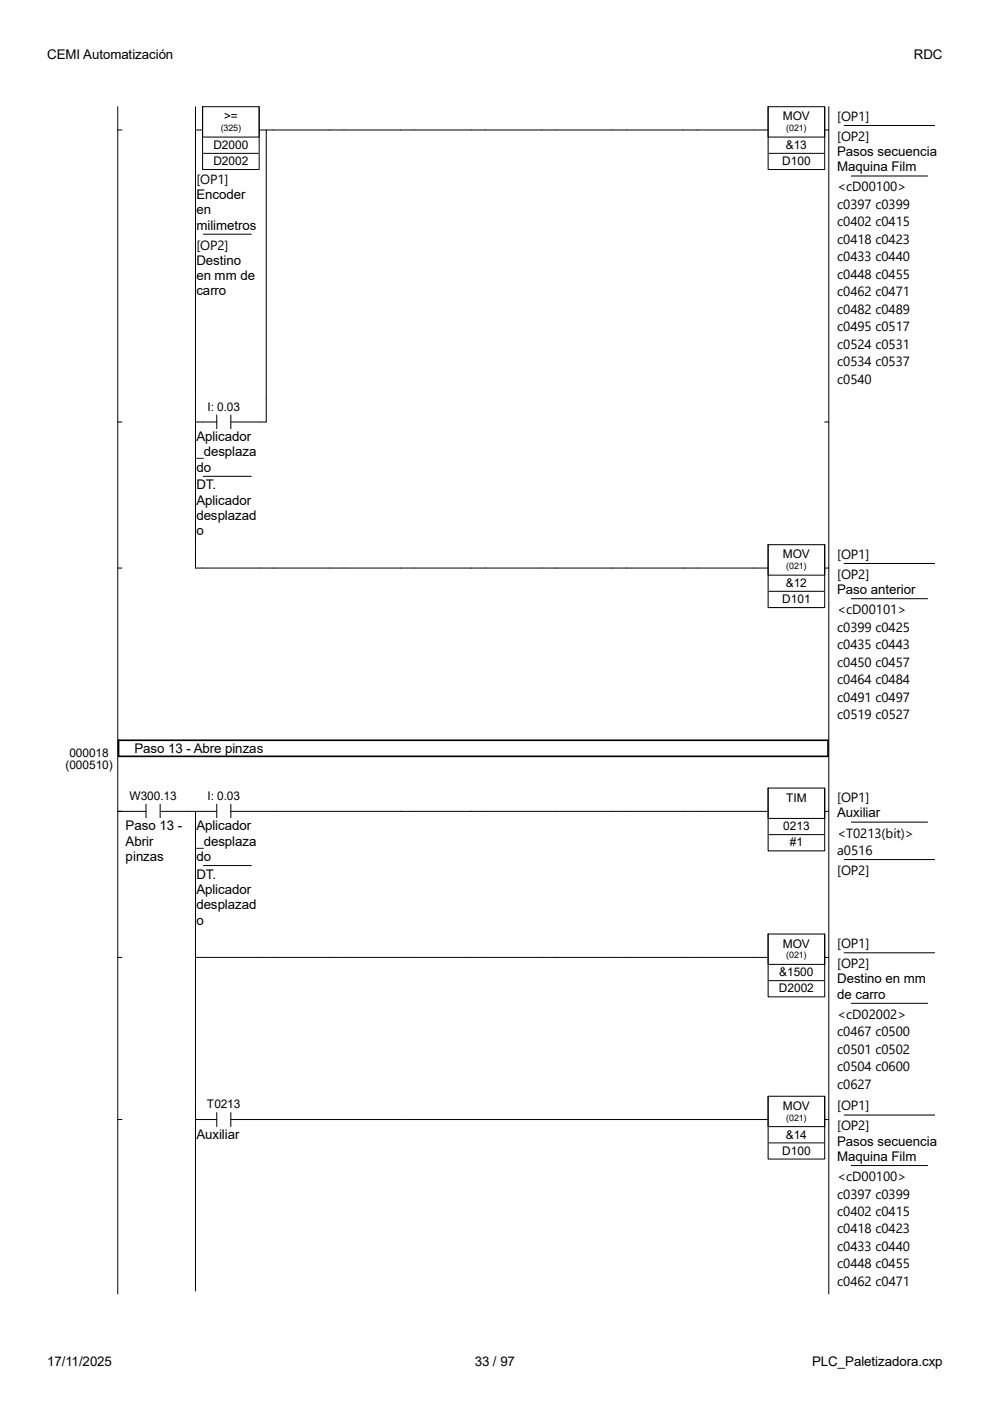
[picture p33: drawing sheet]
<svg xmlns="http://www.w3.org/2000/svg" width="210mm" height="297mm" viewBox="0 0 210 297" stroke-linecap="round" stroke-linejoin="round" font-family="sans-serif">
<defs><g id="words">
<g font-size="2.8">
<text x="10" y="12.5">CEMI Automatización</text>
<text x="193.8" y="12.5">RDC</text>
<text x="177.6" y="25.6">[OP1]</text>
<text x="177.6" y="29.9">[OP2]</text>
<text x="177.6" y="33.1">Pasos secuencia</text>
<text x="41.7" y="38.9">[OP1]</text>
<text x="177.6" y="36.3">Maquina Film</text>
<text x="177.6" y="40.6">&lt;cD00100&gt;</text>
<text x="41.7" y="42.2">Encoder</text>
<text x="41.7" y="45.4">en</text>
<text x="177.6" y="44.3">c0397 c0399</text>
<text x="41.7" y="48.7">milimetros</text>
<text x="41.7" y="52.9">[OP2]</text>
<text x="177.6" y="48">c0402 c0415</text>
<text x="177.6" y="51.7">c0418 c0423</text>
<text x="41.7" y="56.1">Destino</text>
<text x="41.7" y="59.4">en mm de</text>
<text x="177.6" y="55.4">c0433 c0440</text>
<text x="177.6" y="59.1">c0448 c0455</text>
<text x="41.7" y="62.6">carro</text>
<text x="177.6" y="62.8">c0462 c0471</text>
<text x="177.6" y="66.5">c0482 c0489</text>
<text x="177.6" y="70.2">c0495 c0517</text>
<text x="177.6" y="73.9">c0524 c0531</text>
<text x="177.6" y="77.6">c0534 c0537</text>
<text x="177.6" y="81.3">c0540</text>
<text x="41.7" y="93.5">Aplicador</text>
<text x="41.7" y="96.7">_desplaza</text>
<text x="41.7" y="100">do</text>
<text x="41.7" y="103.8">DT.</text>
<text x="41.7" y="107">Aplicador</text>
<text x="41.7" y="110.3">desplazad</text>
<text x="41.7" y="113.5">o</text>
<text x="177.6" y="118.5">[OP1]</text>
<text x="177.6" y="122.7">[OP2]</text>
<text x="177.6" y="125.9">Paso anterior</text>
<text x="177.6" y="130.2">&lt;cD00101&gt;</text>
<text x="177.6" y="133.9">c0399 c0425</text>
<text x="177.6" y="137.6">c0435 c0443</text>
<text x="177.6" y="141.3">c0450 c0457</text>
<text x="177.6" y="145">c0464 c0484</text>
<text x="177.6" y="148.7">c0491 c0497</text>
<text x="177.6" y="152.4">c0519 c0527</text>
<text x="28.5" y="159.6">Paso 13 - Abre pinzas</text>
<text x="177.6" y="170.1">[OP1]</text>
<text x="177.6" y="173.3">Auxiliar</text>
<text x="26.6" y="176">Paso 13 -</text>
<text x="26.6" y="179.3">Abrir</text>
<text x="41.7" y="176">Aplicador</text>
<text x="41.7" y="179.3">_desplaza</text>
<text x="177.6" y="177.6">&lt;T0213(bit)&gt;</text>
<text x="26.6" y="182.5">pinzas</text>
<text x="41.7" y="182.5">do</text>
<text x="177.6" y="181.3">a0516</text>
<text x="177.6" y="185.5">[OP2]</text>
<text x="41.7" y="186.3">DT.</text>
<text x="41.7" y="189.5">Aplicador</text>
<text x="41.7" y="192.8">desplazad</text>
<text x="41.7" y="196">o</text>
<text x="177.6" y="201">[OP1]</text>
<text x="177.6" y="205.3">[OP2]</text>
<text x="177.6" y="208.5">Destino en mm</text>
<text x="177.6" y="211.8">de carro</text>
<text x="177.6" y="216">&lt;cD02002&gt;</text>
<text x="177.6" y="219.7">c0467 c0500</text>
<text x="177.6" y="223.4">c0501 c0502</text>
<text x="177.6" y="227.1">c0504 c0600</text>
<text x="177.6" y="230.8">c0627</text>
<text x="177.6" y="235.4">[OP1]</text>
<text x="177.6" y="239.7">[OP2]</text>
<text x="41.7" y="241.4">Auxiliar</text>
<text x="177.6" y="242.9">Pasos secuencia</text>
<text x="177.6" y="246.1">Maquina Film</text>
<text x="177.6" y="250.4">&lt;cD00100&gt;</text>
<text x="177.6" y="254.1">c0397 c0399</text>
<text x="177.6" y="257.8">c0402 c0415</text>
<text x="177.6" y="261.5">c0418 c0423</text>
<text x="177.6" y="265.2">c0433 c0440</text>
<text x="177.6" y="268.9">c0448 c0455</text>
<text x="177.6" y="272.6">c0462 c0471</text>
<text x="10" y="289.5">17/11/2025</text>
<text x="100.7" y="289.5">33 / 97</text>
<text x="172.3" y="289.5">PLC_Paletizadora.cxp</text>
</g>
<g font-size="2.5">
<text x="47.5" y="25.5">&gt;=</text>
<text x="166.1" y="25.5">MOV</text>
<text x="45.3" y="31.6">D2000</text>
<text x="45.3" y="35">D2002</text>
<text x="165.9" y="35">D100</text>
<text x="166.7" y="31.6">&amp;13</text>
<text x="44" y="87.1">I: 0.03</text>
<text x="166.1" y="118.4">MOV</text>
<text x="166.7" y="124.4">&amp;12</text>
<text x="165.9" y="127.9">D101</text>
<text x="14.7" y="160.5">000018</text>
<text x="13.9" y="163.1">(000510)</text>
<text x="27.5" y="169.6">W300.13</text>
<text x="44" y="169.6">I: 0.03</text>
<text x="166.8" y="169.9">TIM</text>
<text x="166.1" y="176">0213</text>
<text x="167.5" y="179.5">#1</text>
<text x="166.1" y="200.9">MOV</text>
<text x="165.3" y="207">&amp;1500</text>
<text x="165.2" y="210.4">D2002</text>
<text x="43.9" y="234.9">T0213</text>
<text x="166.1" y="235.3">MOV</text>
<text x="165.9" y="244.8">D100</text>
<text x="166.7" y="241.4">&amp;14</text>
</g>
<g font-size="1.9">
<text x="46.8" y="27.8">(325)</text>
<text x="166.8" y="27.8">(021)</text>
<text x="166.8" y="120.6">(021)</text>
<text x="166.8" y="203.2">(021)</text>
<text x="166.8" y="237.6">(021)</text>
</g>
</g></defs>
<path d="M25 22.6v251.7M43 22.6h12v6.5h-12zM175.8 22.6v251.7" fill="none" stroke="#000" stroke-width=".21"/>
<g fill="#fff">
<path d="M47.5 23.2h2.9v2.9h-2.9z"/>
<path d="M46.8 26.1h4.4v2.1h-4.4z"/>
<path d="M45.3 29.3h7.4v2.9h-7.4z"/>
</g>
<path d="M43.1 32.5h11.7" fill="none" stroke="#000" stroke-width=".21"/>
<g fill="#fff">
<path d="M45.3 32.8h7.4v2.8h-7.4z"/>
<path d="M41.7 35.9h6.8v3.7h-6.8z"/>
<path d="M41.7 39.6h11.2v3.2h-11.2z"/>
<path d="M41.7 42.9h3.9v3.2h-3.9z"/>
<path d="M41.7 46.1h12.8v3.2h-12.8z"/>
</g>
<path d="M43.1 49.7h10.2" fill="none" stroke="#000" stroke-width=".21"/>
<g fill="#fff">
<path d="M41.7 49.9h6.8v3.7h-6.8z"/>
<path d="M41.7 53.6h10.2v3.2h-10.2z"/>
<path d="M41.7 56.9h12.4v3.1h-12.4z"/>
<path d="M41.7 60.1h6.3v3.2h-6.3z"/>
</g>
<path d="M43 22.6v13.3h12v-13.3M58 27.6h12M73 27.6h11.9M87.9 27.6h12M103 27.6h11.9M117.9 27.6h12M132.9 27.6h12M147.9 27.6h12M162.9 22.6h12v6.5h-12z" fill="none" stroke="#000" stroke-width=".21"/>
<g fill="#fff">
<path d="M166.1 23.2h5.7v2.9h-5.7z"/>
<path d="M166.8 26.1h4.3v2.1h-4.3z"/>
<path d="M166.7 29.3h4.5v2.9h-4.5z"/>
</g>
<path d="M163.1 32.5h11.6" fill="none" stroke="#000" stroke-width=".21"/>
<g fill="#fff">
<path d="M165.9 32.8h6.1v2.8h-6.1z"/>
<path d="M177.6 22.6h6.8v3.7h-6.8z"/>
</g>
<path d="M179 26.6h19.2" fill="none" stroke="#000" stroke-width=".21"/>
<g fill="#fff">
<path d="M177.6 26.9h6.8v3.7h-6.8z"/>
<path d="M177.6 30.6h22v3.1h-22z"/>
<path d="M177.6 33.8h16.8v3.2h-16.8z"/>
</g>
<path d="M180.6 37.3h16.1" fill="none" stroke="#000" stroke-width=".21"/>
<g fill="#fff">
<path d="M177.6 37.6h14.7v3.7h-14.7z"/>
<path d="M177.6 41.3h15.5v3.7h-15.5z"/>
<path d="M177.6 45h15.5v3.7h-15.5z"/>
<path d="M177.6 48.7h15.5v3.7h-15.5z"/>
<path d="M177.6 52.4h15.5v3.7h-15.5z"/>
<path d="M177.6 56.1h15.5v3.7h-15.5z"/>
<path d="M177.6 59.8h15.5v3.7h-15.5z"/>
<path d="M177.6 63.5h15.5v3.7h-15.5z"/>
<path d="M177.6 67.2h15.5v3.7h-15.5z"/>
<path d="M177.6 70.9h15.5v3.7h-15.5z"/>
<path d="M177.6 74.6h15.5v3.7h-15.5z"/>
<path d="M177.6 78.3h8.1v3.7h-8.1z"/>
</g>
<g fill="none" stroke="#000" stroke-width=".21">
<path d="M25 27.6h.9M41.5 27.6h1.5M41.5 22.6v61.9M55 27.6h1.5v56.9M56.5 27.6h1.5M70 27.6h3M84.9 27.6h3M99.9 27.6h3.1M114.9 27.6h3M129.9 27.6h3M144.9 27.6h3M159.9 27.6h3"/>
<path d="M162.9 22.6v13.3h12v-13.3M174.9 27.6h.9"/>
</g>
<path d="M44 84.8h7v2.8h-7z" fill="#fff"/>
<path d="M43 89.5h3M46 88v3M49 89.5h6M49 88v3" fill="none" stroke="#000" stroke-width=".21"/>
<g fill="#fff">
<path d="M41.7 91h11.7v3.1h-11.7z"/>
<path d="M41.7 94.2h12.8v3.2h-12.8z"/>
<path d="M41.7 97.5h3.1v3.1h-3.1z"/>
</g>
<path d="M43.1 101h10.2" fill="none" stroke="#000" stroke-width=".21"/>
<g fill="#fff">
<path d="M41.7 101.2h5v3.2h-5z"/>
<path d="M41.7 104.5h12.4v3.1h-12.4z"/>
<path d="M41.7 107.7h12.8v3.2h-12.8z"/>
<path d="M41.7 111h1.5v3.1h-1.5z"/>
</g>
<g fill="none" stroke="#000" stroke-width=".21">
<path d="M25 89.5h.9M41.5 89.5h1.5M41.5 84.5v31M56.5 84.5v5h-1.5M174.9 89.5h.9M162.9 115.5h12v6.4h-12zM43 120.4h12M58 120.4h12M73 120.4h11.9M87.9 120.4h12M103 120.4h11.9M117.9 120.4h12"/>
<path d="M132.9 120.4h12M147.9 120.4h12"/>
</g>
<g fill="#fff">
<path d="M166.1 116.1h5.7v2.8h-5.7z"/>
<path d="M166.8 118.9h4.3v2.2h-4.3z"/>
<path d="M166.7 122.2h4.5v2.8h-4.5z"/>
</g>
<path d="M163.1 125.4h11.6" fill="none" stroke="#000" stroke-width=".21"/>
<g fill="#fff">
<path d="M165.9 125.6h6.1v2.9h-6.1z"/>
<path d="M177.6 115.5h6.8v3.7h-6.8z"/>
</g>
<path d="M179 119.5h19.2" fill="none" stroke="#000" stroke-width=".21"/>
<g fill="#fff">
<path d="M177.6 119.7h6.8v3.7h-6.8z"/>
<path d="M177.6 123.4h16.6v3.2h-16.6z"/>
</g>
<path d="M180.6 126.9h16.1" fill="none" stroke="#000" stroke-width=".21"/>
<g fill="#fff">
<path d="M177.6 127.2h14.7v3.7h-14.7z"/>
<path d="M177.6 130.9h15.5v3.7h-15.5z"/>
<path d="M177.6 134.6h15.5v3.7h-15.5z"/>
<path d="M177.6 138.3h15.5v3.7h-15.5z"/>
<path d="M177.6 142h15.5v3.7h-15.5z"/>
<path d="M177.6 145.7h15.5v3.7h-15.5z"/>
<path d="M177.6 149.4h16.2v3.7h-16.2z"/>
</g>
<path d="M41.5 115.5v4.9h1.5M162.9 115.5v13.3h12v-13.3M25 120.4h.9M55 120.4h3M70 120.4h3M84.9 120.4h3M99.9 120.4h3.1M114.9 120.4h3M129.9 120.4h3M144.9 120.4h3M159.9 120.4h3M174.9 120.4h.9" fill="none" stroke="#000" stroke-width=".21"/>
<g fill="#fff">
<path d="M14.7 158.3h8.4v2.8h-8.4z"/>
<path d="M13.9 160.9h10v2.8h-10z"/>
<path d="M28.5 157h27.4v3.2h-27.4z"/>
</g>
<path d="M25.1 157h150.5v3.4h-150.5z" fill="none" stroke="#000" stroke-width=".35"/>
<path d="M27.5 167.3h10v2.9h-10z" fill="#fff"/>
<path d="M28 172h3M31 170.5v3M34 172h6M34 170.5v3" fill="none" stroke="#000" stroke-width=".21"/>
<g fill="#fff">
<path d="M26.6 173.5h12.8v3.2h-12.8z"/>
<path d="M26.6 176.8h6.7v3.1h-6.7z"/>
<path d="M26.6 180h8.2v3.2h-8.2z"/>
<path d="M44 167.3h7v2.9h-7z"/>
</g>
<path d="M43 172h3M46 170.5v3M49 172h6M49 170.5v3" fill="none" stroke="#000" stroke-width=".21"/>
<g fill="#fff">
<path d="M41.7 173.5h11.7v3.2h-11.7z"/>
<path d="M41.7 176.8h12.8v3.1h-12.8z"/>
<path d="M41.7 180h3.1v3.2h-3.1z"/>
</g>
<path d="M43.1 183.5h10.2" fill="none" stroke="#000" stroke-width=".21"/>
<g fill="#fff">
<path d="M41.7 183.8h5v3.1h-5z"/>
<path d="M41.7 187h12.4v3.2h-12.4z"/>
<path d="M41.7 190.3h12.8v3.1h-12.8z"/>
<path d="M41.7 193.5h1.5v3.2h-1.5z"/>
</g>
<path d="M58 172h12M73 172h11.9M87.9 172h12M103 172h11.9M117.9 172h12M132.9 172h12M147.9 172h12M162.9 167.1h12v6.4h-12z" fill="none" stroke="#000" stroke-width=".21"/>
<g fill="#fff">
<path d="M166.8 167.7h4.3v2.8h-4.3z"/>
<path d="M166.1 173.8h5.6v2.8h-5.6z"/>
</g>
<path d="M163.1 177h11.6" fill="none" stroke="#000" stroke-width=".21"/>
<g fill="#fff">
<path d="M167.5 177.2h2.8v2.8h-2.8z"/>
<path d="M177.6 167.1h6.8v3.7h-6.8z"/>
<path d="M177.6 170.8h9.9v3.1h-9.9z"/>
</g>
<path d="M180.6 174.3h16.1" fill="none" stroke="#000" stroke-width=".21"/>
<g fill="#fff">
<path d="M177.6 174.6h16.3v3.7h-16.3z"/>
<path d="M177.6 178.3h8.2v3.7h-8.2z"/>
</g>
<path d="M179 182.2h19.2" fill="none" stroke="#000" stroke-width=".21"/>
<path d="M177.6 182.5h6.8v3.7h-6.8z" fill="#fff"/>
<g fill="none" stroke="#000" stroke-width=".21">
<path d="M25.9 172h-.9h3M40 172h1.5v26M41.5 172h1.5M55 172h3M70 172h3M84.9 172h3M99.9 172h3.1M114.9 172h3M129.9 172h3M144.9 172h3M159.9 172h3M162.9 167.1v13.3h12v-13.3"/>
<path d="M174.9 172h.9M162.9 198h12v6.5h-12zM43 203h12M58 203h12M73 203h11.9M87.9 203h12M103 203h11.9M117.9 203h12M132.9 203h12M147.9 203h12"/>
</g>
<g fill="#fff">
<path d="M166.1 198.6h5.7v2.9h-5.7z"/>
<path d="M166.8 201.5h4.3v2.1h-4.3z"/>
<path d="M165.3 204.7h7.3v2.9h-7.3z"/>
</g>
<path d="M163.1 207.9h11.6" fill="none" stroke="#000" stroke-width=".21"/>
<g fill="#fff">
<path d="M165.2 208.2h7.4v2.8h-7.4z"/>
<path d="M177.6 198h6.8v3.7h-6.8z"/>
</g>
<path d="M179 202h19.2" fill="none" stroke="#000" stroke-width=".21"/>
<g fill="#fff">
<path d="M177.6 202.3h6.8v3.7h-6.8z"/>
<path d="M177.6 206h19.6v3.1h-19.6z"/>
<path d="M177.6 209.2h10.2v3.2h-10.2z"/>
</g>
<path d="M180.6 212.7h16.1" fill="none" stroke="#000" stroke-width=".21"/>
<g fill="#fff">
<path d="M177.6 213h14.7v3.7h-14.7z"/>
<path d="M177.6 216.7h15.5v3.7h-15.5z"/>
<path d="M177.6 220.4h15.5v3.7h-15.5z"/>
<path d="M177.6 224.1h15.5v3.7h-15.5z"/>
<path d="M177.6 227.8h8.1v3.7h-8.1z"/>
</g>
<g fill="none" stroke="#000" stroke-width=".21">
<path d="M41.5 198v34.4M162.9 198v13.3h12v-13.3M25 203h.9M41.5 203h1.5M55 203h3M70 203h3M84.9 203h3M99.9 203h3.1M114.9 203h3M129.9 203h3M144.9 203h3M159.9 203h3"/>
<path d="M174.9 203h.9"/>
</g>
<path d="M43.9 232.7h7.1v2.8h-7.1z" fill="#fff"/>
<path d="M43 237.4h3M46 235.9v3M49 237.4h6M49 235.9v3" fill="none" stroke="#000" stroke-width=".21"/>
<path d="M41.7 238.9h9.9v3.1h-9.9z" fill="#fff"/>
<path d="M58 237.4h12M73 237.4h11.9M87.9 237.4h12M103 237.4h11.9M117.9 237.4h12M132.9 237.4h12M147.9 237.4h12M162.9 232.4h12v6.5h-12z" fill="none" stroke="#000" stroke-width=".21"/>
<g fill="#fff">
<path d="M166.1 233h5.7v2.9h-5.7z"/>
<path d="M166.8 235.9h4.3v2.1h-4.3z"/>
<path d="M166.7 239.1h4.5v2.9h-4.5z"/>
</g>
<path d="M163.1 242.3h11.6" fill="none" stroke="#000" stroke-width=".21"/>
<g fill="#fff">
<path d="M165.9 242.6h6.1v2.8h-6.1z"/>
<path d="M177.6 232.4h6.8v3.7h-6.8z"/>
</g>
<path d="M179 236.4h19.2" fill="none" stroke="#000" stroke-width=".21"/>
<g fill="#fff">
<path d="M177.6 236.7h6.8v3.7h-6.8z"/>
<path d="M177.6 240.4h22v3.1h-22z"/>
<path d="M177.6 243.6h16.8v3.2h-16.8z"/>
</g>
<path d="M180.6 247.1h16.1" fill="none" stroke="#000" stroke-width=".21"/>
<g fill="#fff">
<path d="M177.6 247.4h14.7v3.7h-14.7z"/>
<path d="M177.6 251.1h15.5v3.7h-15.5z"/>
<path d="M177.6 254.8h15.5v3.7h-15.5z"/>
<path d="M177.6 258.5h15.5v3.7h-15.5z"/>
<path d="M177.6 262.2h15.5v3.7h-15.5z"/>
<path d="M177.6 265.9h15.5v3.7h-15.5z"/>
<path d="M177.6 269.6h16.2v3.7h-16.2z"/>
</g>
<g fill="none" stroke="#000" stroke-width=".21">
<path d="M25 237.4h.9M41.5 237.4h1.5M41.5 232.4v41.3M55 237.4h3M70 237.4h3M84.9 237.4h3M99.9 237.4h3.1M114.9 237.4h3M129.9 237.4h3M144.9 237.4h3M159.9 237.4h3M162.9 232.4v13.3h12v-13.3"/>
<path d="M174.9 237.4h.9"/>
</g>
<use href="#words"/>
</svg>
